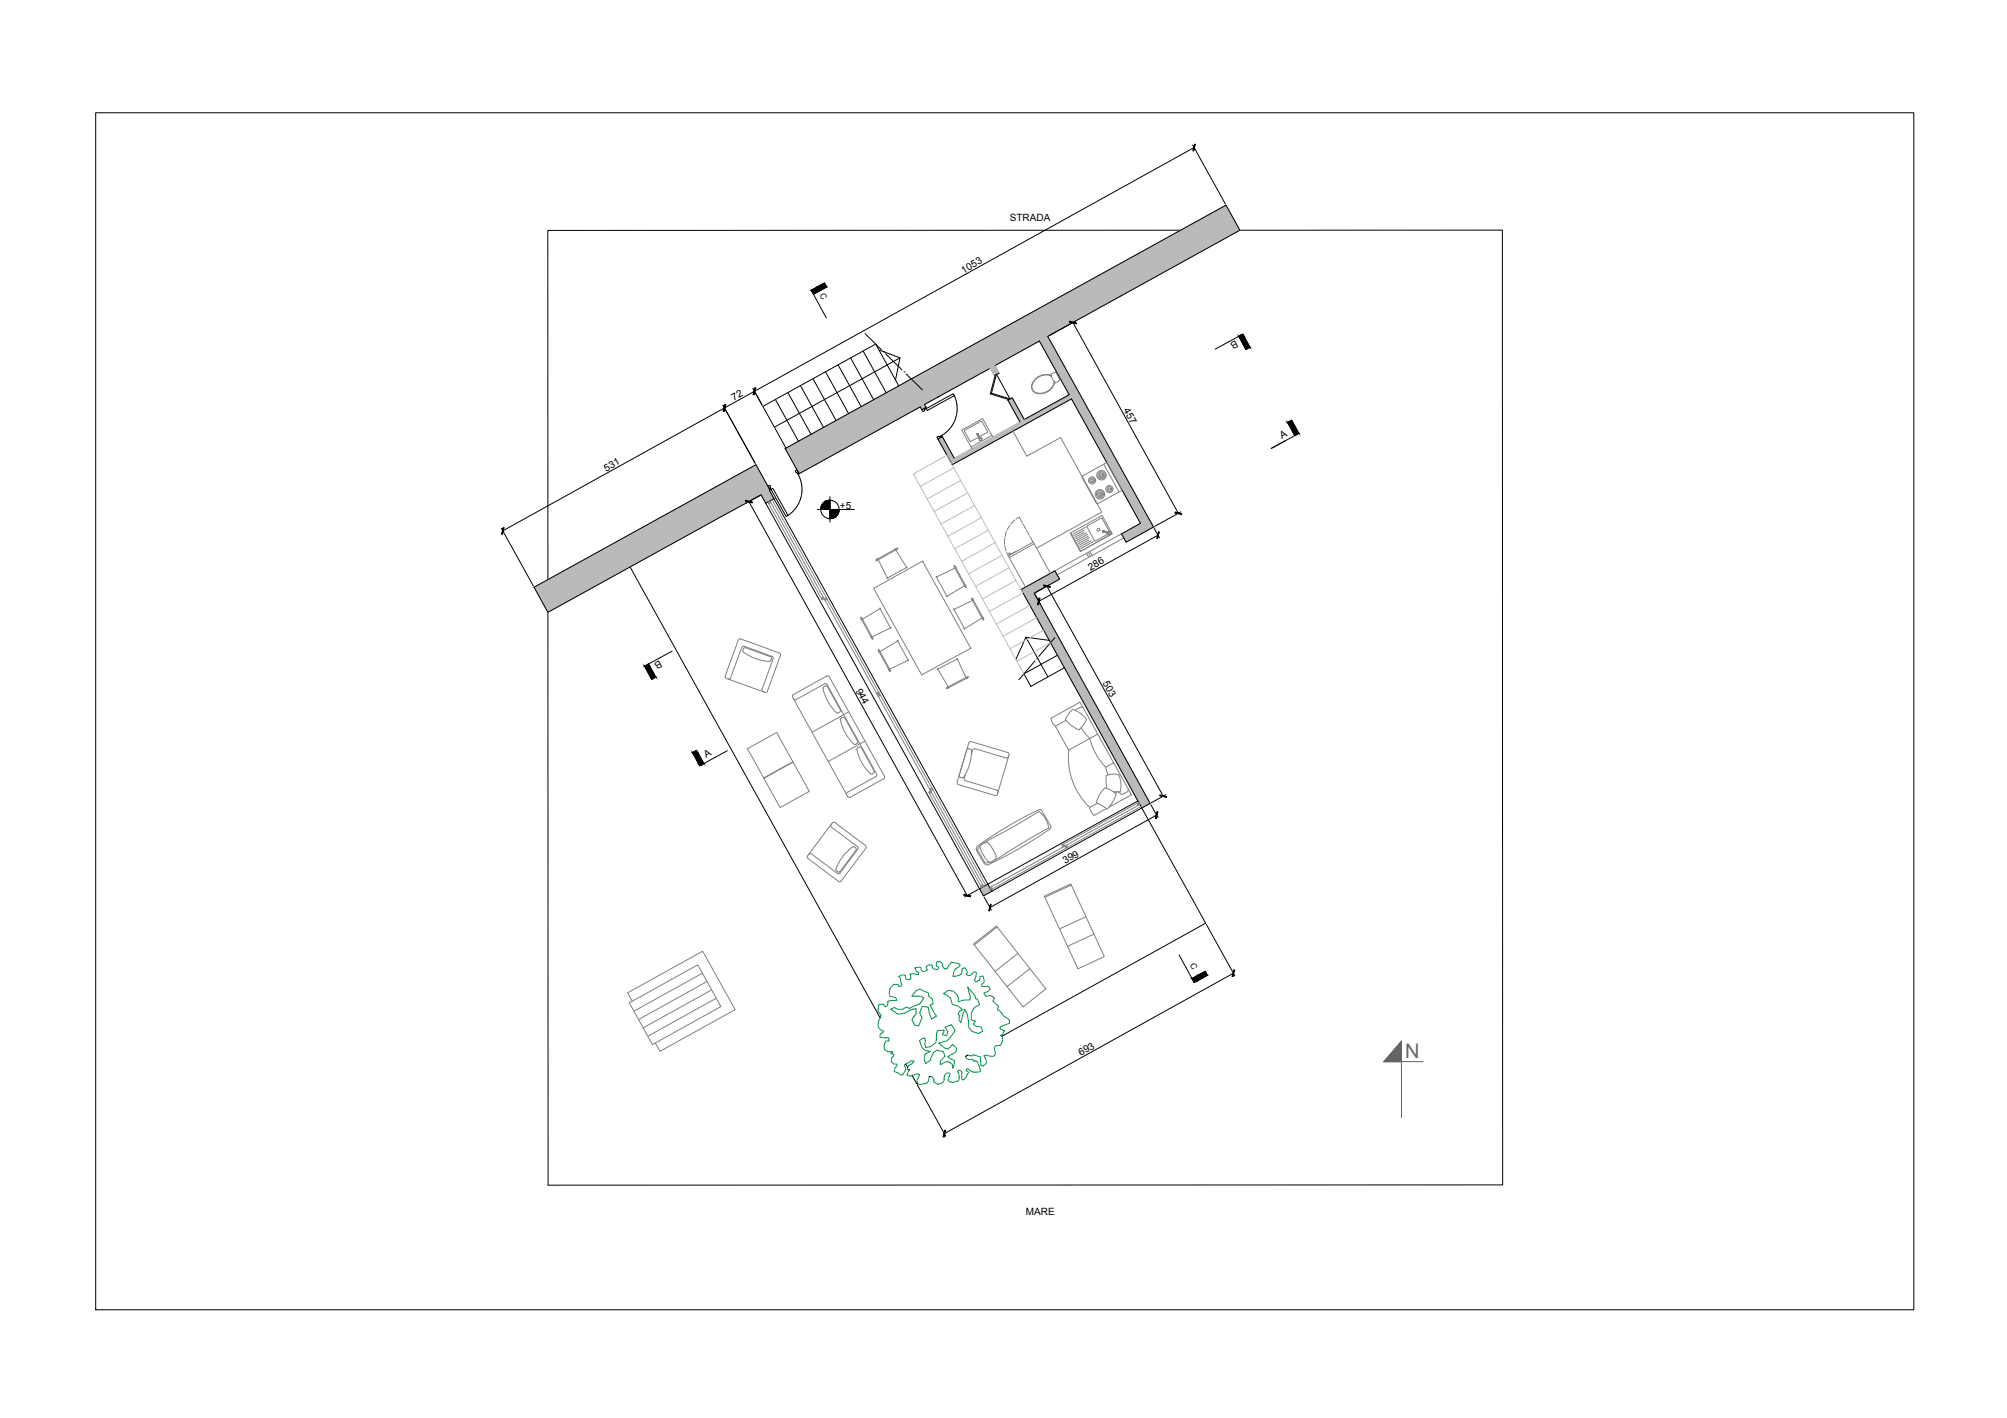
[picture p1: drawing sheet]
<svg xmlns="http://www.w3.org/2000/svg" width="841mm" height="594mm" viewBox="0 0 841 594" stroke-linecap="round" stroke-linejoin="round" font-family="sans-serif">
<defs><g id="words">
<text font-size="8.4" fill="#636466" x="588.9" y="443.2">N</text>
<g font-size="4.2">
<text x="423.2" y="92.8">STRADA</text>
<text x="403.8" y="114.6" transform="rotate(-29 403.8 114.6)">1053</text>
<text x="517.8" y="142.5" transform="rotate(151 517.8 142.5)">B</text>
<text x="307.5" y="168" transform="rotate(-29 307.5 168)">72</text>
<text x="470.6" y="171.7" transform="rotate(61 470.6 171.7)">457</text>
<text x="537.3" y="183.8" transform="rotate(-29 537.3 183.8)">A</text>
<text x="254" y="197.6" transform="rotate(-29 254 197.6)">531</text>
<text x="352" y="213.4">+5</text>
<text x="456.9" y="239.2" transform="rotate(-29 456.9 239.2)">286</text>
<text x="276.4" y="276.3" transform="rotate(151 276.4 276.3)">B</text>
<text x="462" y="286.2" transform="rotate(61 462 286.2)">503</text>
<text x="358.5" y="289.3" transform="rotate(61 358.5 289.3)">944</text>
<text x="295.9" y="317.5" transform="rotate(-29 295.9 317.5)">A</text>
<text x="446.4" y="362" transform="rotate(-29 446.4 362)">399</text>
<text x="452.9" y="442.4" transform="rotate(-29 452.9 442.4)">693</text>
<text x="429.9" y="508.9">MARE</text>
</g>
<g font-size="3.5">
<text x="343.4" y="123.5" transform="rotate(61 343.4 123.5)">C</text>
<text x="498.6" y="404.4" transform="rotate(61 498.6 404.4)">C</text>
</g>
</g></defs>
<!-- layer: A-WALL-FULL-EXTR -->
<path d="M494.7 96.5h-265.1v146.3M519.6 96.5l110-.1 .1 400-400 .1-.1-240M519.6 96.5l-5.8-10.6-184.8 102M519.6 96.5l-80.5 44.4 44.3 79.9-11.5 6.4-1.9-3.5 7.9-4.4-28.9-52.2M415.1 154.2l-27.7 15.3M416.8 153.2l18.8-10.3 12.4 22.5M385.6 170.5l-50.7 28M316.8 194.7l-93 51.3 5.8 10.5 89.3-49.2M427.9 247l14.1-7.8 2 3.5-10.6 5.8 48.6 88.1-3.5 1.9z" fill="none" stroke="#000" stroke-width=".42"/>
<!-- layer: campiture muri sezionati -->
<g fill="#bababa" stroke="#bababa" stroke-width=".42">
<path d="M494.7 96.5l19.1-10.6 5.8 10.6z"/>
<path d="M310 198.5l6.8-3.8 2.1 3.8z"/>
<path d="M329 187.9h25l-12.3 6.8z"/>
<path d="M300.5 203.7h21.3z"/>
<path d="M239.2 237.5h24.8l-15.4 8.5z"/>
<path d="M435.6 142.9l3.5-2 1 2z"/>
<path d="M394.6 183h.3z"/>
<path d="M397.5 191.9h6.5l-5 2.8z"/>
<path d="M475.1 220.8h8.3l-5.2 2.9z"/>
<path d="M321.4 204.6l.4-.2 .1 .2z"/>
<path d="M318.4 206.3h4.5l1.4 2.6z"/>
<path d="M410.5 372.3l3.4-1.9 1.1 1.9z"/>
<path d="M410.5 372.3h4.5l.6 1.1z"/>
<path d="M385.6 170.5l1.8-1 .5 1z"/>
<path d="M385.7 170.7h2.4z"/>
<path d="M428.8 248.5h4.6l48.6 88.1z"/>
<path d="M422.4 167.6l1.8-1 .5 1z"/>
<path d="M422.4 167.6h2.3l4.5 8.2z"/>
<path d="M415.1 154.2l1.7-1 .6 1z"/>
<path d="M415.1 154.2h2.3l1.2 2.1z"/>
<path d="M494.7 96.5l-24.9 27.5 49.8-27.5zM444.9 124l49.8-27.5-24.9 27.5z"/>
<path d="M444.9 124l.5 13.4 24.4-13.4zM420.5 137.4l24.4-13.4 .5 13.4z"/>
<path d="M420.5 137.4l-26.8 28.6 51.7-28.6zM368.7 166l51.8-28.6-26.8 28.6z"/>
<path d="M368.7 166l18.9 3.4 6.1-3.4zM362.7 169.4l6-3.4 18.9 3.4z"/>
<path d="M362.7 169.4l5.6 10.6 19.3-10.6zM343.3 180l19.4-10.6 5.6 10.6z"/>
<path d="M343.3 180l10.7 7.9 14.3-7.9zM329 187.9l14.3-7.9 10.7 7.9z"/>
<path d="M329 187.9l3.8 6.8h8.9zM332.8 194.7h8.9l-6.8 3.8z"/>
<path d="M310 198.5l11.8 5.2-2.9-5.2zM300.5 203.7l9.5-5.2 11.8 5.2zM300.5 203.7h21.3z"/>
<path d="M300.5 203.7l22.1 1.6-.8-1.6zM297.6 205.3l2.9-1.6 22.1 1.6z"/>
<path d="M297.6 205.3l24.3 .4 .7-.4zM296.9 205.7l.7-.4 24.3 .4z"/>
<path d="M296.9 205.7l10.8 7.8 14.2-7.8zM282.8 213.5l14.1-7.8 10.8 7.8z"/>
<path d="M282.8 213.5l19.8 2.7 5.1-2.7zM277.8 216.2l5-2.7 19.8 2.7z"/>
<path d="M277.8 216.2l-13.8 21.3 38.6-21.3zM239.2 237.5l38.6-21.3-13.8 21.3z"/>
<path d="M223.8 246h24.8l-9.4-8.5zM223.8 246h24.8l-19 10.5z"/>
<path d="M435.6 142.9l17 22.5-12.5-22.5zM435.6 142.9l17 22.5h-4.6z"/>
<path d="M448 165.4l5.6 1.7-1-1.7zM444.9 167.1l3.1-1.7 5.6 1.7z"/>
<path d="M394.6 183l.8 .9-.5-.9zM393 183.9l1.6-.9 .8 .9z"/>
<path d="M404 191.9l45-24.8h-4.1zM399.9 191.9l45-24.8-40.9 24.8z"/>
<path d="M393 183.9l6.9 8-4.5-8zM393 183.9l6.9 8h-2.4z"/>
<path d="M449 167.1l33.5 52.2-28.9-52.2zM449 167.1l33.5 52.2h-4.6z"/>
<path d="M477.9 219.3l5.5 1.5-.9-1.5zM475.1 220.8l2.8-1.5 5.5 1.5z"/>
<path d="M470 223.7h8.2l-3.1-2.9zM470 223.7h8.2l-6.3 3.5z"/>
<path d="M321.4 204.6l1.5 1.7-1-1.7zM318.4 206.3l3-1.7 1.5 1.7z"/>
<path d="M318.4 206.3l1.4 2.6h4.5zM319.8 208.9h4.5l-3.4 1.9z"/>
<path d="M410.5 372.3l.5 1.1h4.6zM411 373.4h4.6l-3.5 1.9z"/>
<path d="M385.6 170.5l2.5 .2zM385.6 170.5l2.5 .2z"/>
<path d="M385.7 170.7l2.1 .1zM385.8 170.8h2l-1.5 .9z"/>
<path d="M442 239.2l2 3.5zM435.7 242.7l6.3-3.5 2 3.5z"/>
<path d="M435.7 242.7l.5 4.3 7.8-4.3zM427.9 247l7.8-4.3 .5 4.3z"/>
<path d="M427.9 247l5.5 1.5 2.8-1.5zM427.9 247l5.5 1.5h-4.6z"/>
<path d="M428.8 248.5l48.6 88.1h4.6zM477.4 336.6h4.6l-3.5 1.9z"/>
<path d="M422.4 167.6l4.4 8.2h2.4zM426.8 175.8h2.4l-1.8 1z"/>
<path d="M415.1 154.2l1.1 2.1h2.4zM416.2 156.3h2.4l-1.8 1z"/>
</g>
<!-- layer: A-WALL-FULL-INTR -->
<path d="M415.1 154.2l1.7 3.1 1.8-1M416.8 153.2l1.8 3.1M418.6 156.3l-1.8 1M385.6 170.5l.7 1.2M387.4 169.5l.7 1.2-.3 .1M448 165.4l-18.8 10.4-5-9.2-1.8 1 5 9.2M449 167.1l-50 27.6-6-10.8M394.6 183l.3-.1 5 9M320.9 210.8l89.6 161.5M324.3 208.9l89.6 161.5 62.9-34.8M478.5 338.5l-62.9 34.9" fill="none" stroke="#000" stroke-width=".42"/>
<!-- layer: A-GLAZ-FULL -->
<g fill="none" stroke="#808080" stroke-width=".42">
<path d="M322.8 210.2l-.9 .5M323 210.5l-.9 .5M323.5 209.4l.4 .7M324 210.3l.6 1.1M324.8 211.6l.5 1.1M325.5 213l.6 1M326.2 214.3l.6 1M326.9 215.6l.6 1M327.7 216.9l.5 1M328.4 218.2l.6 1.1M329.1 219.5l.6 1.1M329.9 220.8l.5 1.1"/>
<path d="M330.6 222.1l.6 1.1M331.3 223.4l.6 1.1M332 224.8l.6 1M332.8 226.1l.5 1M333.5 227.4l.6 1M334.2 228.7l.6 1M334.9 230l.6 1.1M335.7 231.3l.6 1.1M336.4 232.6l.6 1.1M337.1 233.9l.6 1.1M337.9 235.3l.5 1M338.6 236.6l.6 1"/>
<path d="M339.3 237.9l.6 1M340 239.2l.6 1M455.3 231.8l.9 1.7M456 231.4l.9 1.7M456.7 231l.9 1.7M470 223.7l-28 15.5M470.9 225.4l-27.9 15.5M340.8 240.5l.5 1.1M341.5 241.8l.6 1.1M342.2 243.1l.6 1.1M342.9 244.4l.6 1.1M343.7 245.7l.6 1.1"/>
<path d="M344.4 247.1l.6 1M345 250.2l-.9 .4M345.1 248.4l.6 1M345.2 250.5l-.9 .5M345.9 249.7l45 81.1-1.8 1 22.3 40.1 .8-.5-89.6-161.6-.8 .5 22.7 41 1.7-.9M346.4 250.7l-.8 .5M346.6 251.1l-.8 .5M368.2 289.9l-.9 .5M368.4 290.3l-.9 .4M368.6 290.6l-.9 .5M368.8 291l-.9 .4M368.9 291.3l-.8 .5"/>
<path d="M390.2 331.7l-.9 .4M390.4 332l-.9 .5M390.5 330.1l-.9 .5M390.7 330.5l-.9 .5M390.9 330.8l.5 .9M391.5 332l.6 1M392.2 333.3l.6 1M393 334.6l.5 1M393.7 335.9l.6 1.1M394.4 337.2l.6 1.1M395.1 338.5l.6 1.1M395.9 339.8l.6 1.1"/>
<path d="M475.6 339.3l-1 .6M476.4 336.5l.5 .9M476.8 336.4l.5 .8M477 338.6l-1.1 .5M478.1 337.9l-.9 .5M396.6 341.2l.6 1M397.3 342.5l.6 1M398.1 343.8l.5 1M398.8 345.1l.6 1M399.5 346.4l.6 1.1M400.2 347.7l.6 1.1M401 349l.5 1.1"/>
<path d="M401.7 350.3l.6 1.1M402.4 351.6l.6 1.1M403.2 353l.5 1M403.9 354.3l.6 1M404.6 355.6l.6 1M405.3 356.9l.6 1M406.1 358.2l.5 1.1M406.8 359.5l.6 1.1M445.3 353.8l.5 .9M445.7 353.6l1 1.8M446.5 354.3l.5 .9M446.9 354.1l.5 .9"/>
<path d="M448.1 354.6l-32.9 18.2-.5-.9 62.9-34.9-.4-.8-32.2 17.8 .5 .9M449.4 353.8l-1 .6M450.7 353.1l-1 .6M452 352.4l-1 .6M453.3 351.7l-1 .5M454.7 350.9l-1.1 .6M456 350.2l-1.1 .6M457.3 349.5l-1.1 .6M458.6 348.7l-1.1 .6M459.9 348l-1 .6M461.2 347.3l-1 .6M462.5 346.6l-1 .5"/>
<path d="M463.8 345.8l-1 .6M465.1 345.1l-1 .6M466.5 344.4l-1.1 .6M467.8 343.6l-1.1 .6M469.1 342.9l-1.1 .6M470.4 342.2l-1.1 .6M471.7 341.5l-1 .5M473 340.7l-1 .6M474.3 340l-1 .6M407.5 360.8l.6 1.1M408.2 362.1l.6 1.1M409 363.5l.6 1"/>
<path d="M409.7 364.8l.6 1M410.4 366.1l.6 1M411.2 367.4l.5 1M411.8 370.7l-.8 .5M411.9 368.7l.6 1.1M412 371l-.8 .5M412.6 370l.5 .9M415.1 371.7l.5 .9M415.5 371.5l.4 .9"/>
</g>
<!-- layer: A-FURN -->
<g fill="none" stroke="#808080" stroke-width=".42">
<path d="M440.1 157a6.3 6.3 0 0 0-7.8 5.5 3.7 3.7 0 0 0 5.2 2.2 7 7 0 0 0 4.5-4.2M440.2 157.2l.3-.2 .2 .6-.2 .1zM440.2 157.2a6.2 6.2 0 0 0-7.7 5.3 3.5 3.5 0 0 0 4.9 2 7.2 7.2 0 0 0 4.5-4.2M441.6 159.8l.3-.1 .3 .5-.3 .1M444 158.9l-.2 .6-1.8 1-1.9-3.5 2.3-1 1.6 2.9M409.4 181.8h.1M409.4 181.9h.1M409.4 181.8v.1M409.4 182l.1 .1M409.5 182v.1M409.5 182.1h.1M409.5 182.1l.9 1.8-.5-1.4 .2-.1"/>
<path d="M409.7 181.7l1.3 1.9M409.9 181.9l-.2-.3-.3 .4M410.1 183.2l-3.1 1.7-.6-.2M410.1 182.4l.9 1.2M410.5 182.9l3.1-1.7 .2-.4-2.6-4.3-7 3.9 2.2 4.3M410.9 183.5a.59 .59 0 0 1 .6 .7 .59 .59 0 0 1-.8 .4 .59 .59 0 0 1-.3-.8M411 183.6h.1M411 183.6l.1 .1M411.1 183.7h.1M411.1 183.7a.45 .45 0 0 1 0 .8 .45 .45 0 0 1-.7-.4v-.2M415.7 182.4l-8.8 4.8M416 183.1l-4.2-7.7-8.8 4.8 4.3 7.7"/>
<path d="M424.5 180.7l5.8 10.4 14.1-7.8 17.3 31.2-27.3 15.2M453.4 199.5l10.4-5.7 6.4 11.6-10.4 5.7zM453.6 199.9l6 10.9M462.5 194.5l6.4 11.6M425.3 217.9l-1.7 1.7M425.7 217.5l1.4-.9 1.3 2.4M428.7 219.5l1.2 2.1M367 234.6l9.1-5 .2 .3-9.1 5.1zM367.8 234.1l-.3 .2M368 234l.2 .4M375 230.2l.2 .3M375.4 230.4l4.5 7.3-8 4.5-3.9-7.7"/>
<path d="M375.5 229.9l-.3 .2M379.8 237.6l.3 .2h-.4M386.6 235.1h.1M399.7 237.1l.3-.2 5 9.2-.4 .2zM400.2 238l-7.8 3.8 4.4 8 7.4-4.4M400.3 237.5l.2 .3M400.6 238l-.3 .2M421 225.6v2.4M421.1 228.6l.5 2.3M421.8 222.7l-.7 2.3M421.8 231.4l.7 1.5M422.5 232.9l10.4-5.8 7.3 13.1"/>
<path d="M422.5 232.9l.4 .7M422.9 233.6l6.8 12.4M423 232.2l.1 .3M423.2 220l-1.2 2.1M425.7 231.2l-2.4 1.1-.1-.2M430.2 222.1l1.1 2.1M431.6 224.8l1.3 2.3M433.3 227.8l-10.4 5.8M448.7 223.2l4.2 7.7M452.7 231l13.4-7.4-4.3-7.7-13.3 7.5 4.2 7.7M454.3 222.1l-4.3 2.4M454.3 223l-3.9 2.1"/>
<path d="M454.8 220.9l-5.2 2.9M455.4 223.3l-4.7 2.5M455.6 220.3l6-3.2 3.1 5.3v.5M455.7 220.3l-.2 .5 3.1 5.6M455.7 223.9l-4.6 2.6M456.1 224.6l-4.6 2.5M456.2 226.3l-4 2.2M456.5 225.3l-4.7 2.5M457.2 226.6l-4.6 2.5M458.2 226.9l-5.3 2.9M462.2 222.8h.1M462.3 222.8h.1"/>
<path d="M462.3 222.4h.1M462.3 222.8l.3 .1M462.4 222.4l-.5 .1 .3 .3M462.4 222.4h.1M462.4 222.4l2.4 .6M462.6 222.9l.1 .1M462.6 222.9h.1M462.7 223l1 .3M463.7 223.3h.1M463.8 223.3l.4 .2M464.2 223.5h.1M464.2 223.5l.2 .1"/>
<path d="M464.3 223.5h.1M464.3 223.6h.1M464.4 223.6l-5.3 3-.5-.2M464.4 223.6h-.1M464.4 223.6h.1M464.5 223.6h.1M464.7 222.9l-.1 .1M464.7 223a.59 .59 0 0 1 .8 .1 .59 .59 0 0 1-.2 .9 .59 .59 0 0 1-.8-.4M464.8 223l-1.6-.1 1.4 .7M464.8 223h.1M464.9 223h.1M465 223h-.2"/>
<path d="M465 223a.4 .4 0 0 1 .3 .5 .4 .4 0 0 1-.6 .2h-.1M360.6 258.7l.3-.2 5 9.2-.3 .2zM360.9 259.3l.2 .3M361.4 259.4l7.4-4.4 4.4 8.1-7.8 3.7M361.5 259.6l-.3 .2M366.1 246.5l20.5-11.4 20.2 36.5-20.6 11.2zM368.6 255.1l.2-.3 .1 .3M371.8 242v.4l.2-.3M392.6 241.7h-.4l.3 .2M396.7 249.7l.1 .3 .2-.3M400 255.2l-.4 .1 .3 .2M404.4 245l-.3 .2"/>
<path d="M404.5 245.2l.2 .3M407 250.7l.4-.2 5 9.1-.4 .2zM407.5 251.6l-7.7 3.7 4.4 8.1 7.3-4.5M407.7 251l.2 .4M408 251.6l-.4 .1M411.8 258.6l-.4 .2M411.9 258.8l.2 .3M311.3 272.4v.3a2.85 2.85 0 0 0 2 1.7 16.6 16.6 0 0 0 9.6 2.5l.4-1.2-.4-.5-10.5-3.8-.7 .1-.4 .9M324 276l-4.7 12.8 .1 .6 .4 .4M324 276v-.6l-.5-.4-11.7-4.3-.6 .1-.4 .4-4.6 12.8M327 274.5v-.6l-.4-.4-16.2-5.8h-.6l-.4 .4-5.5 15.1 .2 .9 1.1 .4M327 274.5l-5.4 15.1-.7 .5-1.1-.3"/>
<path d="M365.1 267l.2 .3M365.3 266.6l-.3 .2M368 272.3l.3-.2 5 9.1-.4 .2zM368.3 272.8l.1 .4M368.8 273l7.4-4.5 4.3 8.1-7.7 3.8M368.9 273.2l-.4 .2M373.1 262.9l.3 .2h-.4M376 268.6l.2-.3 .1 .4M380.5 276.4l.2 .3h-.3M401 276.1l.2-.2v.3M404.1 263.2v.4l.2-.3M305.2 284.5l14.6 5.3"/>
<path d="M306.2 284l-.4 .5h-.6M332.5 292.8l7.8 14 15.4-8.6M332.5 292.8l-.5-1 .4-.8 14.1-7.8h.5l.5 .3 23.2 42-.4 .7-14 7.8h-.9l-.6-1M332.5 292.8l.5 .4 .6-.1 11.9-6.6 .9 .1 14 25.1 7 12.6v.5l-.3 .5-12 6.6-.4 .5 .1 .6M345 287.9l1.1-.6 .6 .4 5.4 9.7v.8l-1.1 .6a2.86 2.86 0 0 1-2-1.8 16.7 16.7 0 0 1-4-9.1zM372.5 280.6l.1 .3M372.7 280.2l-.3 .2M393.2 280.2l-.4 .1 .3 .2M396.5 288.2l9.2-4.8 .2 .4-9.3 4.8zM397.5 287.7l.2 .3M397.5 288.1l-.3 .2M404.6 284l.2 .3"/>
<path d="M404.8 283.9l-3.6-7.8-8.2 4.2 4.3 7.5M405.3 284l-.3 .2M448.9 297.7l.6-.5a11.4 11.4 0 0 1 5.8 4.3l-1.1 2-2 2.3a14 14 0 0 1-5.8-4.4l1.1-2zM450.6 297.6l2-1.3 1.2 .1 6 10.8-.1 .5M453.9 296.5l-1.3-2.3-12.2 6.7 .8 2.1 1.1 1.3M313.2 313.7l12.3-6.8 6.7 12.2-12.2 6.8zM340.3 306.8l14.5 26.2M353.1 300.6l.9 .2 5.4 9.8v.7l-1.1 .6a2.89 2.89 0 0 1-2-1.7 16.7 16.7 0 0 1-4-9.1l.8-.5M359.2 313.5l1.1-.6 .6 .4 5.4 9.7v.7l-1.1 .6a2.89 2.89 0 0 1-2-1.7 16.7 16.7 0 0 1-4-9.1zM362.5 310.5l-15.4 8.5M405.1 314.1l.6-.4 1.2 .3a2.87 2.87 0 0 1 .1 2.7 16.7 16.7 0 0 1-3.7 9.2l-1.1-.4-.3-.7M406.9 310.7l15.4 4.6 .6 .6-.3 1.2"/>
<path d="M406.9 310.7l-.5 .1-.4 .4-4.9 16.6M407 316l.6-1.8 .7-.6 13.4 4 .5-.1 .4-.5M422.6 317.1l-4.4 14.9M446.7 301.8l-4.4 2.5 5.5 10M447.8 314.3l12.3-6.5 6.4 11.4-.2 .6M447.8 314.3a28.8 28.8 0 0 0 8.9 24M453.1 304.8l1.2 1.9a11.3 11.3 0 0 1 3.4 6 26 26 0 0 0 5.6 8.7M320.1 326.1l12.2-6.8 6.8 12.2-12.2 6.8zM401.1 327.8v.5l.5 .4 15.4 4.6 .6-.1 .3-.4M404.6 324.3l-.5 1.8 .2 .9 13.4 4 .4 .4 .1 .5M418.2 332l-.3 .8M456.7 338.3l.7 2.1 1.1 1.2 5.1-2.8"/>
<path d="M459.5 336.3a11.4 11.4 0 0 1 3.6-6.2 9.4 9.4 0 0 1 4.6 2.6 14.1 14.1 0 0 1-3.7 6.2l-4.6-2.6M459.7 336.6l-3 1.7M463.3 321.4l3-1.6 .6 .1 5.9 10.9-.2 .7-1.9 1.2a1.78 1.78 0 0 1-2-1M463.4 321.4l.9 3.3M468.5 331.7l-1.2 .7M468.9 324.6a11.4 11.4 0 0 1 .5 7.2l-2.9-.1M468.9 324.6a7.3 7.3 0 0 0-5.3 .4l-.1 3.1 .4 2.2M472.8 330.6l1.3 2.4-9.5 5.2M348.3 345.4l-9.9 13.1-.1 .6 .3 .5 12.8 9.7 .6 .1 .5-.3M348.3 345.4l.7-.8h.8l12.9 9.7M348.3 345.4l-.2 .6 .3 .5 10.9 8.2 .3 .5-.1 .6-7.5 10-.5 .3-.6-.2-10.9-8.2-.6-.1-.5 .3M354.8 356.9l.8-.7a2.87 2.87 0 0 1 2.2-1.5l1 .7-.1 .8-6.7 8.9-.7 .2-1-.7a2.89 2.89 0 0 1 .8-2.5l1.7-2.8z"/>
<path d="M362.7 354.2l.3 .6-.2 .5M362.8 355.3l-10.3 13.8M409.4 354.6a152 152 0 0 1 26.5-15.4l.5 .2 4 6.8-.1 .6a147.6 147.6 0 0 1-26.3 15.5l-1-.1-.6-.5-3.2-5.4-.1-.8zM410.6 354.4l3.7-2.5 9.2-4.9 11.9-7a9.7 9.7 0 0 1 4 6.9l-12 6.9-8.7 5.6-4 2h-2l-1.5-2.6-1.6-2.7zM411.7 353.5a2.12 2.12 0 0 1 3.5 1l1.2 1.9a3.1 3.1 0 0 1 .3 4 2.15 2.15 0 0 1-2.1 .8 2.15 2.15 0 0 1-1.7-1.7l-.8-1.3M411.8 353.5a2.04 2.04 0 0 0-.4 3.4l.7 1.3M437.6 375.5l11.1-5.2 14.1 30.5-11.1 5.1zM448.9 370.8l-11.1 5.1M408 395.5l9.5-7.5 20.8 26.3-9.6 7.6zM417.9 388.4l-9.6 7.5M426.6 399.4l-9.6 7.6M455.1 384.1l-11.1 5.1"/>
<path d="M458.4 391.3l-11.1 5.1M264.9 419.5l-1.9-3.5 31.5-17.5 13.5 24.5-31.4 17.5-2-3.5M294.3 407.7l-28.7 15.9M296.3 411.2l-28.7 15.9M298.2 414.7l-28.7 15.9M300.1 418.2l-28.6 15.9M431.6 405.8l-9.6 7.5M263.7 420.1l28.7-15.9 9.7 17.5-28.7 15.9z"/>
<circle cx="461.6" cy="199.1" r="2"/>
<circle cx="461.6" cy="199.1" r="1.5"/>
<circle cx="461.6" cy="199.1" r="1"/>
<circle cx="461.6" cy="199.1" r=".5"/>
<circle cx="457.6" cy="201.3" r="1.5"/>
<circle cx="457.6" cy="201.3" r="1"/>
<circle cx="457.6" cy="201.3" r=".5"/>
<circle cx="460.9" cy="207.1" r="2"/>
<circle cx="460.9" cy="207.1" r="1.5"/>
<circle cx="460.9" cy="207.1" r="1"/>
<circle cx="460.9" cy="207.1" r=".5"/>
<circle cx="464.9" cy="204.9" r="1.5"/>
<circle cx="464.9" cy="204.9" r="1"/>
<circle cx="464.9" cy="204.9" r=".5"/>
<circle cx="423" cy="231.9" r=".27"/>
<circle cx="460.3" cy="221.9" r=".57"/>
</g>
<!-- layer: A-FLOOR-STRS -->
<g fill="none" stroke="#000" stroke-width=".42">
<path d="M362.5 139.8l6.9 6.7M340.7 158.7l9.6 17.5M345.9 155.8l9.7 17.5M351.2 152.9l9.7 17.5M356.4 150l9.7 17.5M361.7 147.1l9.7 17.5M370.2 147.4h.1M371.1 148.2l6.9 6.7M378.8 155.8h.1M379.7 156.6l6.8 6.8M324.9 167.4l9.7 17.5M330.2 164.5l9.6 17.5"/>
<path d="M335.4 161.6l9.7 17.5M376.6 161.7l-9.7-17.5-47.2 26.1 9.7 17.4M433.7 276.9l-6.8 7.9M434.5 276h.1M442 267.1l-6.7 8M443.1 274.5l-14 7.8 2.9 5.3 14-7.8"/>
</g>
<!-- layer: A-SECT-MCUT -->
<path d="M316.8 194.7l5.8 10.6-.2 .1 1.9 3.5-3.4 1.9-2-3.5M329 187.9l5.9 10.6M410.5 372.3l3.4-1.9 1.7 3-3.5 1.9z" fill="none" stroke="#000" stroke-width=".42"/>
<!-- layer: A-DOOR-FULL -->
<g fill="none" stroke="#000" stroke-width=".42">
<path d="M417 157.2l-2 7.8 7.8 2.4M417.6 156.8l5.7 10.3-7.8-2.4 2-7.8M386.3 171.7l1.5-.9 .3 .4-1.4 1.2zM388.1 171.2l11.4-6.3 .4 .8-11.4 6.3zM397.9 179.8l-.2 .2M398.1 179.5l-.2 .2M398.3 179.2l-.1 .2M398.6 178.9l-.2 .2M398.8 178.6l-.2 .2M399 178.3l-.2 .2M399.2 178l-.1 .2M399.4 177.6l-.2 .3"/>
<path d="M399.6 177.3l-.2 .2M399.7 177l-.1 .2M399.9 165.7l.1 .3M399.9 176.6l-.1 .3M400.1 166.1v.2M400.1 176.3l-.2 .2M400.2 166.4l.1 .3M400.2 176l-.1 .2M400.3 166.8l.1 .2M400.3 175.6l-.1 .2M400.4 167.1l.1 .3M400.4 175.2v.3"/>
<path d="M400.6 174.9l-.1 .2M400.6 167.5v.2M400.7 167.8v.3M400.7 174.5l-.1 .3M400.7 168.2l.1 .3M400.8 174.2l-.1 .2M400.8 168.6l.1 .2M400.8 173.8v.2M400.9 168.9v.3M400.9 173.4l-.1 .3M401 169.3v.3M401 173.1l-.1 .2"/>
<path d="M401 169.7v.2M401 172.7v.2M401 170.1l.1 .2M401 172.3v.3M401.1 170.4v.3M401.1 171.9l-.1 .3M401.1 170.8v.3M401.1 171.6v.2M401.1 171.2v.2M334.4 198.7l-1.2-1.4 .8-.4 .9 1.6-.4 .3M334.6 198.9l.1 .3M334.7 199.3l.1 .2"/>
<path d="M334.9 199.6l.1 .2M335 199.9l.1 .3M394.4 182.6l.2 .4-1.6 .9-.4-.8 1.8-.5M394.7 182.4l-.2 .1M395 182.2l-.2 .1M395.3 182l-.2 .1M395.7 181.8l-.3 .1M395.9 181.6l-.2 .1M396.2 181.3l-.2 .2M396.5 181.1l-.2 .2M396.8 180.8l-.2 .2M397.1 180.6l-.2 .2"/>
<path d="M397.4 180.3l-.2 .2M397.6 180.1l-.2 .1M321.8 203.7l.8-.4 .5 1.7-.5 .3zM323.1 205l.8-.4 6.3 11.3-.8 .5zM330.3 215.9h-.1M330.6 215.7l-.2 .1M330.9 215.4l-.2 .2M331.2 215.2l-.2 .1M331.5 215l-.2 .1M331.8 214.7l-.2 .2M332.1 214.4l-.2 .2M332.3 214.2l-.1 .2"/>
<path d="M332.6 213.9l-.2 .2M332.8 213.6l-.1 .2M333.1 213.4l-.2 .1M333.3 213.1l-.1 .2M333.5 212.8l-.1 .2M333.8 212.5l-.2 .2M334 212.1l-.2 .3M334.2 211.8l-.2 .2M334.4 211.5l-.2 .2M334.5 211.2l-.1 .2M334.7 210.8l-.1 .3M334.9 210.5l-.1 .2"/>
<path d="M335 210.2l-.1 .2M335.2 209.8l-.1 .2M335.2 200.3l.1 .2M335.3 209.5l-.1 .2M335.3 200.6l.1 .3M335.4 209.1l-.1 .2M335.4 201l.1 .2M335.5 208.8v.2M335.5 201.4l.1 .2M335.6 208.4v.2M335.6 201.7l.1 .3M335.7 208v.3"/>
<path d="M335.7 202.1l.1 .2M335.8 207.7v.2M335.8 202.4l.1 .3M335.9 207.3l-.1 .2M335.9 202.8v.3M335.9 206.9v.3M335.9 203.2l.1 .2M336 206.6v.2M336 203.6v.2M336 206.2v.2M336 203.9v.3M336.1 205.8l-.1 .3"/>
<path d="M336.1 204.3v.3M336.1 205.4v.3M336.1 204.7v.2M336.1 205.1v.2"/>
</g>
<!-- layer: 0 -->
<path d="M587.3 436.2v8.6h-7.4zM579.9 444.8h7.4z" fill="#636466" stroke="#636466" stroke-width=".42"/>
<!-- layer: A-FURN -->
<path d="M596.3 444.8h-16.4l7.4-8.6v32.1" fill="none" stroke="#636466" stroke-width=".42"/>
<!-- layer: ALBERO_PRUNUS -->
<path d="M376.6 409.1l1.2-.7 1.6 .1 .2 1.7 1.5 .3 .6-.7-.4-1.7 1.3-.2 2.3 .4 .1-.7-1.1-.8-.6-1.3 2.6-.1 .2 1 .8 .8 1.7-.8-.5-.9 .2-.7 1.1-.6 1.2 .2 .5 1.5 1.8 .3 .5-.9-1.1-.7 .1-1.6 1.8-.1 1.6 3.1 1.3-.3 .1-.8 1.5-1.8 3.2 .7 .4 .6-.6 .8a3.3 3.3 0 0 0-2.3 4l1.2-.3a2.32 2.32 0 0 0 2.6-3l1-.5 .8 .9 .4 1.2-.7 .7a2.17 2.17 0 0 0 3.5-1.1l.9 .2-.2 1.9-.6 1.4 .7 .8 1.5-.8 .2-1.5 1.3-.2 .3 2.7-.9 .7v1l2.7-.1 .9 1.2-1.2 1.1-1.6 .6 1 1.3 1.6-.3 1.3 .5 .6 .7-.6 1.1 2.4 2.2-.5 1.5 .8 .2 1.6 2.3 2.5 1.5 .2 1.6-4.2 1.8 .4 .6 1.8 .7-1.2 1.9h-.6l.6 .6 .2 1.8-.8 1.8-2 .3-.6 .5 .3 3.3-.8 .6-3.1-.5-.8 .1 1.1 2.7-.3 .9-1.1 .9-1-.5-.2-3.4-3-.9-.5 .5-1.7-.3-1.1 .4 .5 1 1.1 .4 1.3-.1 .7 .9 .5-.4 .8 .3 1.5 4.1a4.6 4.6 0 0 1-5.7-1l-.4 .9 1.2 .6-1.1 2-1.1 1.3-.8-.4 .1-2.7-.3-.6-.9-.5-.7 .6a3.6 3.6 0 0 1 .4 3.9 3.7 3.7 0 0 1-4.3 0l.1-1.2 .8-1.7-.4-.4-1.1 .1-.7 .6-.4 1a2.46 2.46 0 0 1-2.6 3.1l-1.8-1.1 .2-1.1-1-1.1h-1l-.5 2.2-.5 .6-2.4 .5-1.6-.1-.1-1.7 1-2.3-.5-.3-1.4 .2-1.8 .8-1.5-.5 1-2.2-1-.2 .6-1.6 1-.4 1.4-1.4-1.3-.2-2.8 1.7 .5 1.6-1.2 2.7-1.3-.3-.4-.5-1.9-.7 .4-1.7 .8-.6-.1-.8-1.3-.1-1.1-.9 .3-1.7 .8-.8v-.7l-1.2-.2 .7-.7-1.9-.1-1.5-1-.1-1.7 .7-1.8h1.4l-.3-1.3-3.6-.2 .2-1.2 1.5-1.2-2-1.1-.6-1.6 .4-1.7 1-2.4-1.3-1.9 .3-2.6 1.8-.3 .9 1.2 .8-.3 .4-1-.1-1 1.1-.3 2.7-.1-.2-.8-1.1-.6-1.6-.2-.3-1.5 .4-1.9 1.5-1.7h1.8l.3 .9h1l.3-1-.5-.9-.2-1.8zM395.4 416.3l2-1.4a4 4 0 0 1 4.1 4.8l2.4-.7 2.6-.1 .1-1.2-1.1-4.2 3.2 3.8 .1 1.1 .7 .2 1 2.2-2.2 1.3-1.3 2.2v3l1.7 .5-1 1.3 1.3 .9 2.3 .4 .4 1.7-1.7 .9-2.6-.8-1.5-1.7-.5-5.3-1.1-2.3-1.7 5.5-.8-1.3 .4-1.6-.7-.7 .5-1.1 1.4-.7-2.2-1.7-2.2-.5-.6-2.5-1.4-1.3zM373.2 422.8l1.6-.7 1.3 .8h2.1l1.7-1 1.1 .6 4.4-1.8 1.7-2.6-1.2-.7-3.8-.1 1.8-2.3 1.7-.7 3.4 1.6 .2 1.4 1.5 1.2 .3 2.1-1.3 .5 2.7 4.6-2 1.2-.9-2.1-.6-2.9-2.5-.2-1.1 2.8 1.1 1.8-1.4 3.5-1.7-.3-1.2-2.3 1.8-2.7-.1-2-2.3 .6-2.3 1.4-3 .4zM385.3 435.9l1.4-.9 .9-.2 .2 1.2-.3 1.1 .4 1.8 2-.4 2.2-1.6 .3-3.6 .5-1.6 2.8-.1-.8 1.9 1.8 .4 .5-1.8-1.2-1.7 2.7-1.1 1.5 2.5-3.3 4.2-3.6 1 2.7 2.2 1.2 .3 2-1.9 1.7 1.6-.3 1.5-3.5 2 1.1 .9 1.8 .6-.7 3.3-.3-1.5-1.3-1.1h-1.4l-2.2 1.2v-1.6l1.9-1.9-.7-2.1-2.8-.5-1.3 1-1.1 2.1-.1 1-2.1 1.5-.7-1.7 .5-2.4 2.1-1-2.3-.5-1.2-1.2z" fill="none" stroke="#00954a" stroke-width=".42"/>
<!-- layer: A-FLOOR-LEVL -->
<path d="M264 237.5l104.8 188.9M478.5 338.5l26.7 48.3-85.4 47.4M379.6 445.8l.8 1.5M380.9 448.1l.1 .2M382.2 450.6l1.9 3.4 .3-.2M389.4 451h.1M405.6 442.1l-1 .5" fill="none" stroke="#000" stroke-width=".42"/>
<!-- layer: QUOTE -->
<g fill="none" stroke="#000" stroke-width=".42">
<path d="M499.8 60.7l13.7 24.7M500.4 61.8l-289.7 160.6M340.9 123.3l5.5-3-.9-1.7-5.6 3 6.4 11.6M449.6 135.1l44.2 79.9M450.7 134.5l-11 6.1M520.8 140l3 5.5-1.7 1-3-5.6M368.5 146.7l8.6 3.2M375.3 159l1.8-9.1-52.5 29M520.3 140.3l-11.1 6M303 169.8l13.5 24.3M315.6 162.8l3.8 6.9M543.7 181.9l-11 6 5.8-3.2"/>
<path d="M544.3 181.6l-3-5.6-1.7 1 3 5.5M313.8 210.2l91.5 165M318.4 207.6l-5.7 3.2M342.5 213.4h15.5M347.8 208.1v10.6M494.9 214.4l-11 6.1M210.1 221.3l13.4 24.2M483.7 221.3l2.2 4M485.3 224.2l-50 27.7M433.7 249.1l2.2 3.9M438.7 245.6l48.7 88M439.8 245l-5.9 3.2"/>
<path d="M270.6 278.8l-.5 .3M271.8 278.2l3 5.5-1.7 .9-3-5.5M281.7 272.8l-11.6 6.3M425.8 276.1l4.1-9.1 9.2 16.6M429.9 267l9.9 1.3M294.9 319.9l-3-5.5-1.7 .9 3 5.5M304.8 314.5l-11.6 6.3M293.7 320.5l-.5 .3M482.3 337.1l3 5.5M488.5 332.9l-6 3.4M484.7 341.5l-69.9 38.7M409.9 372.7l-5.7 3.1"/>
<path d="M412.4 375.9l3 5.4M505.5 387.3l12 21.5M494.1 400.1l6.3 11.5M499.5 410l5.5-3.1 1 1.7-5.6 3M500.1 411.1l.3 .5M516.9 407.7l-121.2 67.2M384.4 454.5l11.9 21.5"/>
<circle cx="347.8" cy="213.4" r="3.9"/>
</g>
<!-- layer: TRATTEGGI SOTTILI -->
<g fill="none" stroke="#bababa" stroke-width=".42">
<path d="M383.5 199.9l.5 1M383.7 198l-1 .5 .6 1.1M385 197.3l-1 .5M386.3 196.5l-1 .6M387.7 195.8l-1.1 .6M389 195.1l-1.1 .6M390.3 194.3l-1.1 .6M391.6 193.6l-1.1 .6M392.9 192.9l-1 .6M393.2 199.6l-1.1 .6M394.2 192.2l-1 .5M394.5 198.9l-1.1 .5"/>
<path d="M395.5 191.4l-1 .6M395.8 191.3l1-.6 .6 1.2M395.8 198.1l-1 .6M397.1 197.4l-1 .6M397.6 192.1l.5 1.1M398.3 193.4l.6 1.1M398.4 196.7l-1 .6M399 194.8l.6 1M399.7 196l-1 .5M399.7 196.1l.6 1M400.5 197.4l.5 1M401.2 198.7l.6 1"/>
<path d="M384.2 201.2l.6 1M384.9 202.5l.6 1M386.4 205.1l.6 1.1M386.6 203.2l-1 .6 .6 1M387.1 206.4l.6 1.1M387.8 207.7l.6 1.1M387.9 202.5l-1 .6M389.2 201.8l-1 .6M389.3 210.4l.6 1M389.5 208.5l-1 .5 .6 1.1M390 211.7l.6 1M390.5 201l-1 .6"/>
<path d="M390.7 213l.6 1M390.8 207.8l-1 .5M391.4 214.3l.6 1.1M391.9 200.3l-1.1 .6M392.2 207l-1.1 .6M392.2 215.6l.6 1.1M392.4 213.7l-1 .6M392.9 216.9l.6 1.1M393.5 206.3l-1.1 .6M393.6 218.2l.6 1.1M393.7 213l-1 .6M394.8 205.6l-1.1 .6"/>
<path d="M395 212.3l-1 .6M395.3 219l-1 .6 .6 1M396.1 204.9l-1.1 .5M396.3 211.6l-1 .5M396.6 218.3l-1 .5M397.4 204.1l-1 .6M397.7 210.8l-1.1 .6M397.9 217.5l-1 .6M398.7 203.4l-1 .6M399 210.1l-1.1 .6M399.3 216.8l-1.1 .6M400 202.7l-1 .6"/>
<path d="M400.3 209.4l-1.1 .6M400.6 216.1l-1.1 .6M401.3 202l-1 .5M401.6 208.6l-1.1 .6M401.9 215.4l-1.1 .5M401.9 200l.6 1M402.6 201.3l.6 1.1M402.6 201.2l-1 .6M402.9 207.9l-1 .6M403.2 214.6l-1.1 .6M403.4 202.6l.5 1.1M404.1 203.9l.6 1.1"/>
<path d="M404.2 207.2l-1 .6M404.5 213.9l-1 .6M404.8 205.2l.6 1.1M405.5 206.5l-1 .5M405.5 206.6l.6 1M405.8 213.2l-1 .6M406 219.8l-1 .5M406.3 207.9l.5 1M407 209.2l.6 1M407.1 212.5l-1 .5M407.3 219l-1 .6M407.7 210.5l.6 1.1"/>
<path d="M408.4 211.8l-1 .5M408.4 211.8l.6 1.1M408.6 218.3l-1 .6M409.2 213.1l.5 1.1M409.9 214.4l.6 1.1M409.9 217.6l-1 .6M410.6 215.8l.6 1M411.2 216.9l-1 .5M411.3 217.1l.6 1M412.1 218.4l.5 1M412.8 219.7l.6 1M395.1 220.9l.6 1"/>
<path d="M395.8 222.2l.6 1M396.5 223.5l.6 1M397.3 224.8l.5 1.1M398 226.1l.6 1.1M398.1 224.1l-1 .6M398.7 227.4l.6 1.1M399.4 228.7l.6 1.1M399.5 223.4l-1.1 .6M400.2 230.1l.5 1M400.8 222.7l-1.1 .6M400.9 231.4l.6 1M401 229.4l-1 .5"/>
<path d="M401.6 232.7l.6 1M402.1 221.9l-1.1 .6M402.3 234l.6 1M402.4 228.6l-1.1 .6M403.1 235.3l.6 1.1M403.4 221.2l-1 .6M403.7 227.9l-1.1 .6M403.8 236.6l.6 1.1M403.9 234.6l-1 .6M404.5 237.9l.6 1.1M404.7 220.5l-1 .6M405 227.2l-1.1 .6"/>
<path d="M405.2 239.2l.6 1.1M405.3 233.9l-1.1 .6M406.3 226.5l-1.1 .6M406.6 233.2l-1.1 .6M406.8 239.9l-1 .5M407.6 225.7l-1 .6M407.9 232.4l-1.1 .6M408.2 239.2l-1.1 .5M408.9 225l-1 .6M409.2 231.7l-1.1 .6M409.5 238.4l-1.1 .6M410.2 224.3l-1 .6"/>
<path d="M410.5 231l-1 .6M410.8 237.7l-1.1 .6M411.6 223.6l-1.1 .6M411.8 230.3l-1 .5M412.1 237l-1.1 .6M412.9 222.8l-1.1 .6M413.1 229.5l-1 .6M413.4 236.3l-1 .5M413.5 221l.7 1.1-1.1 .6M414.2 222.3l.6 1.1M414.4 228.8l-1 .6M414.7 235.5l-1 .6"/>
<path d="M415 223.6l.5 1.1M415.7 225l.6 1M415.7 228.1l-1 .6M416 234.8l-1 .6M416.4 226.3l.6 1M417 227.4l-1 .5M417.1 227.6l.6 1M417.4 234.1l-1.1 .6M417.9 228.9l.5 1M418.6 230.2l.6 1.1M418.7 233.4l-1.1 .5M419.3 231.5l.6 1.1"/>
<path d="M420 232.6l-1.1 .6M420 232.8l.6 1.1M420.2 239.3l-1 .6M420.8 234.1l.5 1.1M421.5 235.5l.6 1M421.6 238.6l-1.1 .6M422.2 236.8l.6 1M422.8 237.9l-1 .5M422.9 238.1l.6 1M423.7 239.4l.5 1M406 240.6l.6 1M406.7 241.9l.6 1"/>
<path d="M407.4 243.2l.6 1M408.1 244.5l.6 1M408.9 245.8l.6 1.1M409.6 247.1l.6 1.1M409.7 245.1l-.9 .6M410.3 248.4l.6 1.1M411 249.7l.6 1.1M411.1 244.4l-1.1 .6M411.8 251.1l.6 1M412.4 243.7l-1.1 .6M412.5 252.4l.6 1M412.7 250.4l-1.1 .6"/>
<path d="M413.2 253.7l.6 1M413.7 243l-1.1 .5M414 255l.5 1M414 249.7l-1.1 .5M414.7 256.3l.6 1.1M415 242.2l-1.1 .6M415.3 248.9l-1.1 .6M415.4 257.6l.6 1.1M415.5 255.7l-1 .5M416.1 258.9l.6 1.1M416.3 241.5l-1 .6M416.6 248.2l-1.1 .6"/>
<path d="M416.8 254.9l-1 .6M417.6 240.8l-1 .6M417.9 247.5l-1 .6M418.2 254.2l-1.1 .6M418.9 240l-1 .6M419.2 246.8l-1 .6M419.5 253.5l-1.1 .5M420.5 246l-1 .6M420.8 252.7l-1.1 .6M421.1 259.4l-1.1 .6M421.9 245.3l-1.1 .6M422.1 252l-1 .6"/>
<path d="M422.4 258.7l-1.1 .6M423.2 244.6l-1.1 .6M423.4 251.3l-1 .6M423.7 258l-1.1 .6M424.4 240.7l.6 1.1M424.5 243.9l-1.1 .6M424.7 250.6l-1 .5M425 257.3l-1 .6M425.1 242l.6 1.1M425.8 243.1l-1.1 .6M425.8 243.3l.6 1.1M426 249.8l-1 .6"/>
<path d="M426.3 256.5l-1 .6M426.6 244.7l.5 1M427.3 246l.6 1M427.3 249.1l-1 .6M427.6 255.8l-1 .6M428 247.3l.6 1.1-1 .6M429 255.1l-1.1 .6M430.3 254.4l-1.1 .6M431.6 253.7l-1.1 .5M433.1 259.5l-1.1 .6M434.4 258.8l-1.1 .5M416.9 260.2l.5 1.1"/>
<path d="M417.6 261.6l.6 1M418.3 262.9l.6 1M418.4 260.9l-1 .6M419 264.2l.6 1M419.8 260.2l-1.1 .6M419.8 265.5l.5 1M420.5 266.8l.6 1.1M421.2 268.1l.6 1.1M421.3 266l-1 .6M421.9 269.4l.6 1.1M422.6 265.3l-1.1 .6M422.7 270.7l.6 1.1"/>
<path d="M423.4 272.1l.6 1M423.9 264.6l-1 .6M424.1 273.4l.6 1M424.2 271.3l-1 .6M424.9 274.7l.5 1M425.2 263.8l-1 .6M425.5 270.6l-1.1 .5M425.6 276l.6 1M426.3 277.3l.6 1.1M426.5 263.1l-1 .6M426.8 269.8l-1 .6M427 278.6l.6 1.1"/>
<path d="M427.1 276.5l-1 .6M427.8 279.9l.5 1.1M427.8 262.4l-1 .6M428.1 269.1l-1 .6M428.4 275.8l-1.1 .6M429.1 261.7l-1 .6M429.4 268.4l-1 .6M429.7 275.1l-1.1 .6M430.5 260.9l-1.1 .6M430.7 267.7l-1 .5M431 274.3l-1 .6M431.8 260.2l-1.1 .6"/>
<path d="M432.1 266.9l-1.1 .6M432.3 273.6l-1 .6M433.4 266.2l-1.1 .6M433.6 272.9l-1 .6M434.7 265.5l-1.1 .6M434.9 272.2l-1 .6M436 264.8l-1.1 .5M436.3 271.4l-1.1 .6M437.3 264.1l-1 .5M437.6 270.7l-1.1 .6M438.9 270l-1.1 .6M440.2 269.3l-1.1 .5"/>
<path d="M428.5 281.2l.6 1.1"/>
</g>
<!-- layer: QUOTE -->
<g fill="#000" stroke="#000" stroke-width=".42">
<path d="M342.4 120.3l3.1-1.7 .9 1.7zM339.9 121.6h4.1l-1 .5zM520.3 140.3l.5-.3 .1 .3zM519.1 140.9h2.2l2.5 4.6zM539.6 177l1.7-1 .5 1zM542.1 181.6h2.2l-.6 .3zM347.4 209.6h.4zM347.8 217.2h.8zM270.1 279.1h2.2l2.5 4.6zM270.6 278.8l1.2-.6 .3 .6zM290.2 315.3l1.7-.9 .5 .9zM292.7 319.9h2.2l-1.2 .6z"/>
<path d="M499.5 410h4l-2.1 1.1zM501.9 408.6l3.1-1.7 1 1.7z"/>
<path d="M339.9 121.6l.3 .5h2.8zM340.2 122.1h2.8l-2.1 1.2z"/>
<path d="M342.4 120.3l1.6 1.3 2.4-1.3zM339.9 121.6l2.5-1.3 1.6 1.3z"/>
<path d="M519.1 140.9l2.5 4.6h2.2zM521.6 145.5h2.2l-1.7 1z"/>
<path d="M520.3 140.3l1 .6-.4-.6zM519.1 140.9l1.2-.6 1 .6z"/>
<path d="M539.6 177l4.7 4.6-2.5-4.6zM539.6 177l4.7 4.6h-2.2z"/>
<path d="M542.1 181.6l.1 .3h1.5zM542.2 181.9h1.5l-1.1 .6z"/>
<path d="M347.4 209.6l.4 .1zM347 209.7h.8z"/>
<path d="M347 209.7l.8 .1zM346.6 209.8h1.2z"/>
<path d="M346.6 209.8l1.2 .1zM346.2 209.9h1.6z"/>
<path d="M346.2 209.9l1.6 .2zM345.9 210.1h1.9z"/>
<path d="M345.9 210.1l1.9 .2v-.2zM345.5 210.3l.4-.2 1.9 .2z"/>
<path d="M345.5 210.3l2.3 .3v-.3zM345.2 210.6l.3-.3 2.3 .3z"/>
<path d="M345.2 210.6l2.6 .3v-.3zM345.2 210.6l2.6 .3h-2.9z"/>
<path d="M344.9 210.9l2.9 .3v-.3zM344.9 210.9l2.9 .3h-3.1z"/>
<path d="M344.7 211.2l3.1 .3v-.3zM344.7 211.2l3.1 .3h-3.4z"/>
<path d="M344.4 211.5l3.4 .4v-.4zM344.4 211.5l3.4 .4h-3.5z"/>
<path d="M344.3 211.9l3.5 .3v-.3zM344.3 211.9l3.5 .3h-3.7z"/>
<path d="M344.1 212.2l3.7 .4v-.4zM344.1 212.2l3.7 .4h-3.8z"/>
<path d="M344 212.6l3.8 .4v-.4zM344 212.6l3.8 .4h-3.8z"/>
<path d="M344 213l3.8 .4v-.4zM344 213l3.8 .4h-3.9z"/>
<path d="M347.8 217.2l.4 .1zM347.8 217.3h.4z"/>
<path d="M347.8 217.1h1.2zM347.8 217.1l.8 .1z"/>
<path d="M347.8 217h1.6zM347.8 217l1.2 .1z"/>
<path d="M347.8 216.8h1.9zM347.8 216.8l1.6 .2z"/>
<path d="M347.8 216.7h2zM347.8 216.7l1.9 .1z"/>
<path d="M347.8 216.6h2.3zM347.8 216.6l2 .1z"/>
<path d="M347.8 216.3l2.3 .3 .3-.3zM347.8 216.3l2.3 .3h-2.3z"/>
<path d="M347.8 216l2.6 .3 .3-.3zM347.8 216l2.6 .3h-2.6z"/>
<path d="M347.8 215.7l2.9 .3 .2-.3zM347.8 215.7l2.9 .3h-2.9z"/>
<path d="M347.8 215.4l3.1 .3 .2-.3zM347.8 215.4l3.1 .3h-3.1z"/>
<path d="M347.8 215l3.3 .4 .2-.4zM347.8 215l3.3 .4h-3.3z"/>
<path d="M347.8 214.6l3.5 .4 .2-.4zM347.8 214.6l3.5 .4h-3.5z"/>
<path d="M347.8 214.2l3.7 .4 .1-.4zM347.8 214.2l3.7 .4h-3.7z"/>
<path d="M347.8 213.8l3.8 .4v-.4zM347.8 213.8l3.8 .4h-3.8z"/>
<path d="M347.8 213.4l3.8 .4v-.4zM347.8 213.4l3.8 .4h-3.8z"/>
<path d="M270.1 279.1l2.5 4.6h2.2zM272.6 283.7h2.2l-1.7 .9z"/>
<path d="M270.6 278.8l1.7 .3-.2-.3zM270.1 279.1l.5-.3 1.7 .3z"/>
<path d="M290.2 315.3l4.7 4.6-2.5-4.6zM290.2 315.3l4.7 4.6h-2.2z"/>
<path d="M292.7 319.9l.4 .6h.6zM293.1 320.5h.6l-.5 .3z"/>
<path d="M499.5 410l.6 1.1h1.3zM500.1 411.1h1.3l-1 .5z"/>
<path d="M501.9 408.6l1.6 1.4 2.5-1.4zM499.5 410l2.4-1.4 1.6 1.4z"/>
</g>
<!-- layer: 0 -->
<path d="M40.1 47.3h761.9v501.4h-761.9z" fill="none" stroke="#000" stroke-width=".42"/>
<g fill="#000" stroke="#000" stroke-width=".42">
<path d="M500.6 60.4l-.8 2.7 .3 .1zM500.6 60.4l.3 .1-.8 2.7z"/>
<path d="M448.2 134.9l2.7 .7 .1-.2zM448.3 134.6l2.7 .8-2.8-.5z"/>
<path d="M303.8 169.5l-.7 2.7 .2 .1zM303.8 169.5l.3 .1-.8 2.7z"/>
<path d="M303.8 169.5l-.5 2.8 .8-2.7zM303.8 169.5l-.5 2.8-.2-.1z"/>
<path d="M316.4 162.5l-.8 2.8h.3zM316.4 162.5l.3 .1-.8 2.7z"/>
<path d="M316.4 162.5l-.5 2.8 .8-2.7zM316.4 162.5l-.5 2.8h-.3z"/>
<path d="M312.4 209.9l2.7 .8 .1-.3zM312.5 209.6l2.7 .8-2.8-.5z"/>
<path d="M492.4 214.5v.3l2.8 .5zM492.4 214.8l2.8 .5-.1 .3z"/>
<path d="M211 221l-.5 2.8 .7-2.7zM211 221l-.5 2.8-.3-.1z"/>
<path d="M485.5 222.8l-.8 2.7 .3 .1zM485.5 222.8l.3 .1-.8 2.7z"/>
<path d="M435.5 250.5l-.5 2.9 .8-2.8zM435.5 250.5l-.5 2.9-.2-.1z"/>
<path d="M437.3 245.3l2.7 .8 .1-.3zM437.4 245.1l2.7 .7-2.8-.5z"/>
<path d="M486.1 333l-.1 .3 2.8 .5zM486 333.3l2.8 .5v.3z"/>
<path d="M484.9 340.1l-.8 2.7 .3 .1zM484.9 340.1l.3 .1-.8 2.7z"/>
<path d="M404 374.7l-.1 .3 2.8 .5zM403.9 375l2.8 .5-.1 .2z"/>
<path d="M415.1 378.8l-.5 2.8 .8-2.7zM415.1 378.8l-.5 2.8-.3-.1z"/>
<path d="M517.1 406.3l-.8 2.8h.3zM517.1 406.3l.3 .1-.8 2.7z"/>
<path d="M396 473.5l-.5 2.8 .8-2.7zM396 473.5l-.5 2.8h-.3z"/>
</g>
<use href="#words"/>
</svg>
